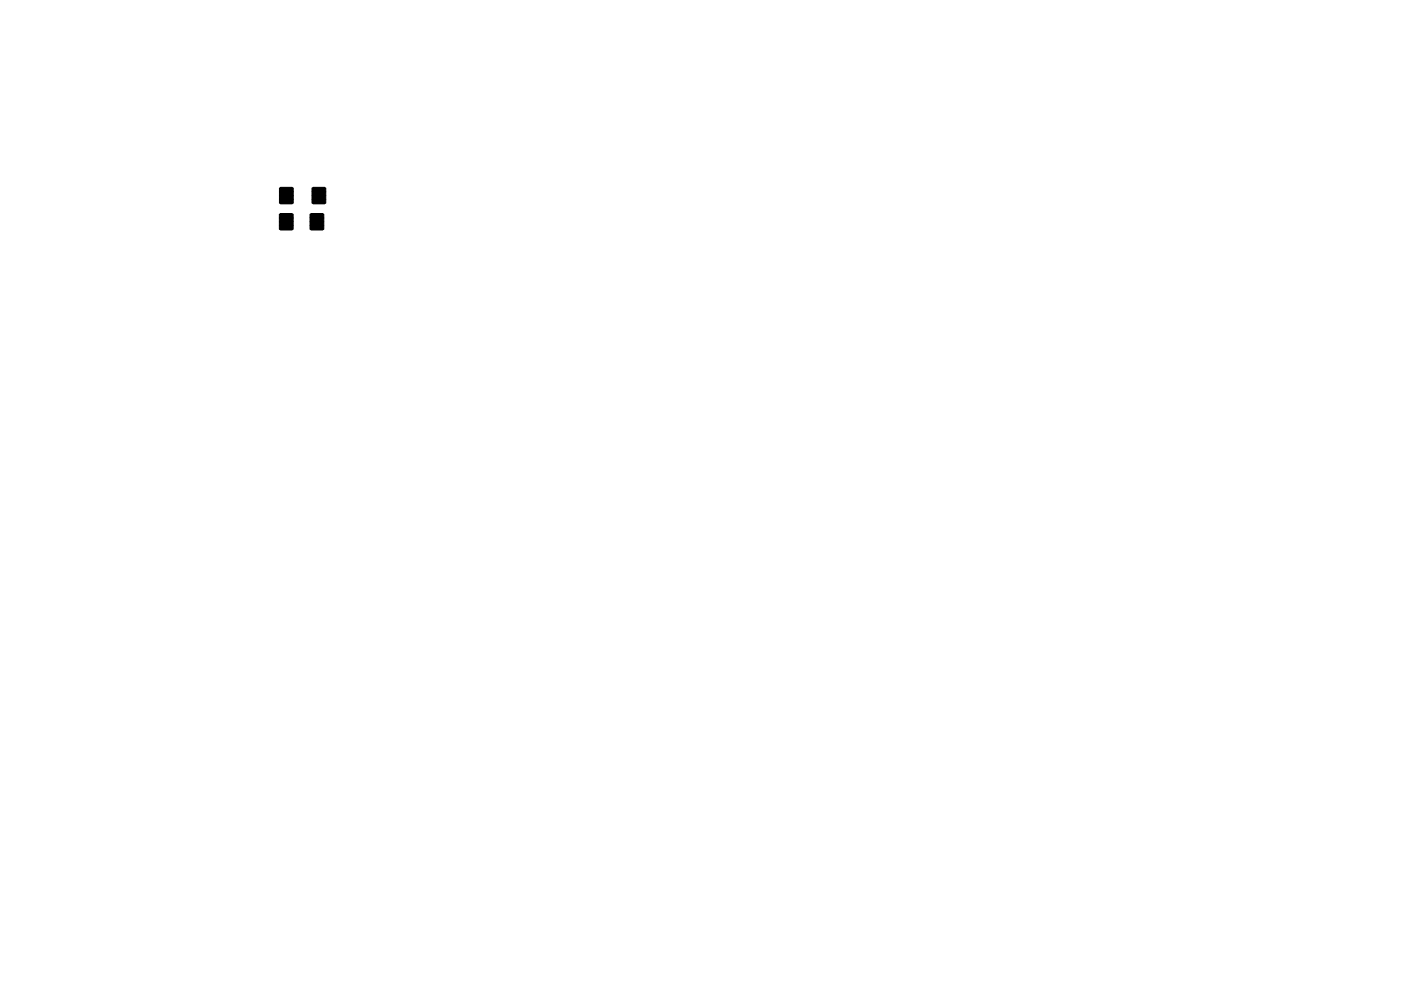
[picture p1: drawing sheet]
<svg xmlns="http://www.w3.org/2000/svg" width="297mm" height="210mm" viewBox="0 0 297 210" stroke-linecap="round" stroke-linejoin="round" font-family="sans-serif">
<g fill="#000" stroke="#000" stroke-width=".21">
<path d="M59.5 39.7h2.5v3.5h-2.5zM59.3 39.9h1.4v.8h-1.4zM60.8 39.9h1.4v.8h-1.4zM66.4 39.7h2.5v3.5h-2.5zM66.1 39.9h1.5v.8h-1.5zM67.7 39.9h1.4v.8h-1.4zM59.4 45.3h2.5v3.5h-2.5zM59.2 46.2h1.4v.9h-1.4zM59.2 47h1.4v.9h-1.4zM59.2 45.4h1.4v.9h-1.4zM59.2 47.8h1.4v.9h-1.4zM59.3 40.7h1.4v.8h-1.4z"/>
<path d="M59.3 41.5h1.4v.8h-1.4zM59.3 42.3h1.4v.8h-1.4zM60.7 46.2h1.4v.9h-1.4zM60.7 47h1.4v.9h-1.4zM60.7 47.8h1.4v.9h-1.4zM60.7 45.4h1.4v.9h-1.4zM60.8 40.7h1.4v.8h-1.4zM60.8 41.5h1.4v.8h-1.4zM60.8 42.3h1.4v.8h-1.4zM65.9 45.3h2.5v3.5h-2.5zM65.7 47.8h1.4v.9h-1.4zM65.7 45.4h1.4v.9h-1.4z"/>
<path d="M65.7 47h1.4v.9h-1.4zM65.7 46.2h1.4v.9h-1.4zM66.1 42.3h1.5v.8h-1.5zM66.1 41.5h1.5v.8h-1.5zM66.1 40.7h1.5v.8h-1.5zM67.3 45.4h1.4v.9h-1.4zM67.3 47.8h1.4v.9h-1.4zM67.3 47h1.4v.9h-1.4zM67.3 46.2h1.4v.9h-1.4zM67.7 42.3h1.4v.8h-1.4zM67.7 41.5h1.4v.8h-1.4zM67.7 40.7h1.4v.8h-1.4z"/>
</g>
</svg>
